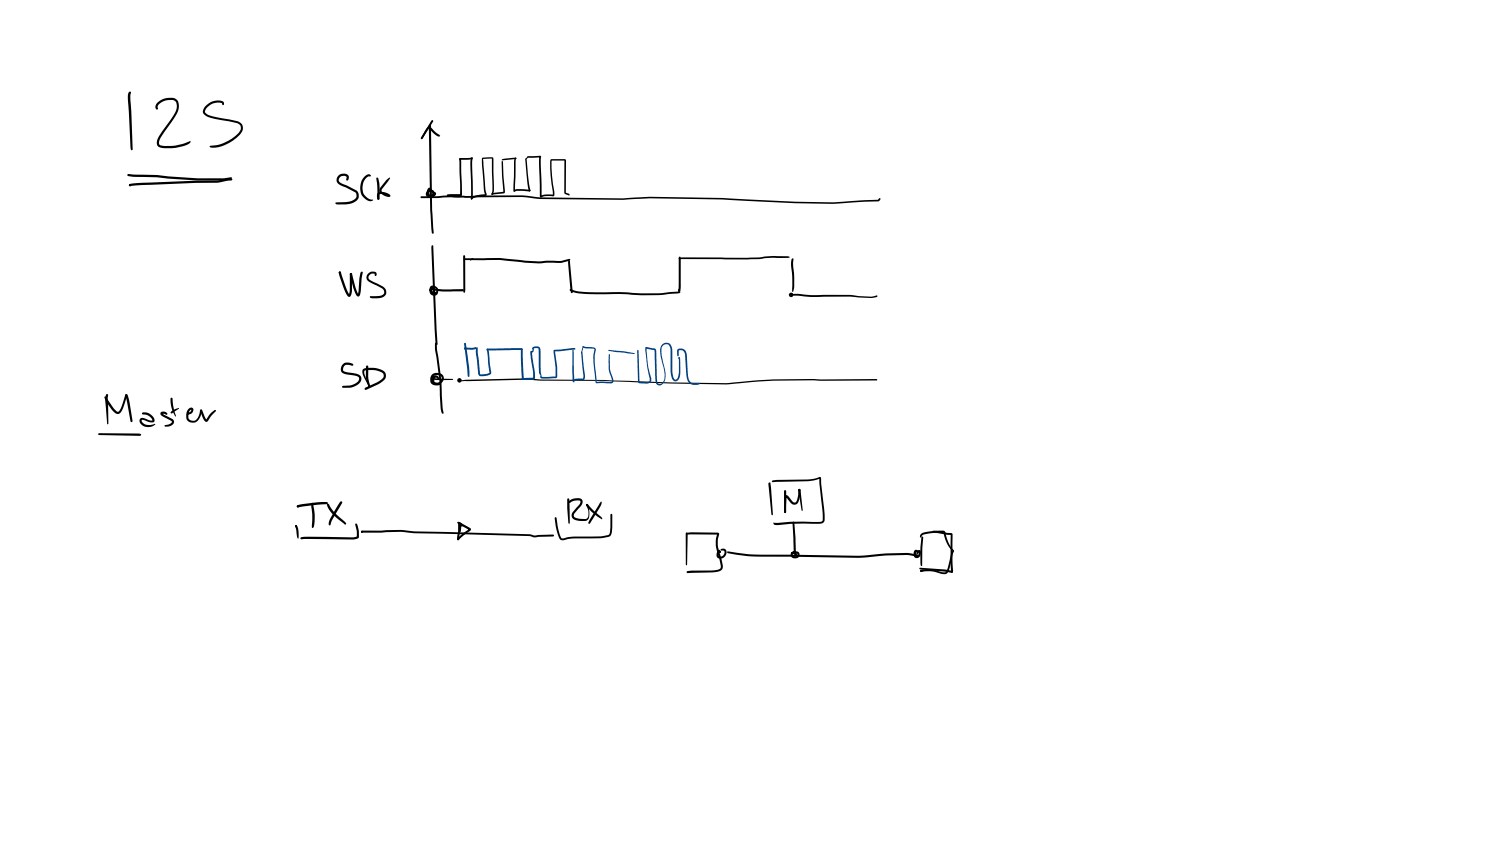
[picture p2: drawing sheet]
<svg xmlns="http://www.w3.org/2000/svg" width="449mm" height="254mm" viewBox="0 0 449 254" stroke-linecap="round" stroke-linejoin="round" font-family="sans-serif">
<g fill="#000">
<path d="M38.7 27.6l.3-.2a.8 .8 0 0 1 .1 1.2l.7 16.2-.3 .3-.4-.8-.7-14.4v-1.4zM47.2 30.8a5 5 0 0 1 5.8-.9 3.8 3.8 0 0 1-.2 4.5l-4.5 6.7a2.3 2.3 0 0 0-.5 2.2l.3 .3a12.3 12.3 0 0 0 8.1-1l.8-.3 .2 .2-.3 .4a13 13 0 0 1-8.9 1.3 1.79 1.79 0 0 1-.6-2.8l3.8-5.5a5.9 5.9 0 0 0 1.8-4.5 1.37 1.37 0 0 0-1.4-1.4 4.6 4.6 0 0 0-4.2 1.6l-.1 1.2a.82 .82 0 0 1-.6-1.3zM61.7 31.8a4.4 4.4 0 0 1 5.4-1.1v.8h-.4l-.1-.5a4 4 0 0 0-5.1 2.7l1.4 .9 4.4 1a10.7 10.7 0 0 1 4.3 .9 2.18 2.18 0 0 1 .6 3.6 10.3 10.3 0 0 1-9.2 4l-.2-.2 .2-.2a11.4 11.4 0 0 0 8.8-4.2 1.55 1.55 0 0 0-.7-2.6l-6.5-1.2a4.4 4.4 0 0 1-3.7-1.8l.1-1.1zM128.7 37.5a.38 .38 0 0 1 .6 .2 .38 .38 0 0 1-.3 .5l-.3-.3zM128.8 37.5l.4 .3-.2 .3-.4-.3zM128.7 37.6l.5-.1 .1 1.5 .3 24 .5 6.8-.3 .3-.3-.3-.1-.8-.4-6zM129.4 36.1h.5v.3l-3.1 5.1-.5 .2v-.4zM38.3 52.3l8.7 .2 3.4 .4 11.6 .6a27.7 27.7 0 0 0 7.3-.4l.3 .3-.2 .3a39 39 0 0 1-9 .4l-10-.5-3.4-.4-7.3-.2-1.2-.2-.3-.3zM38.7 55.3l3.4-.5 23-.7 4-.6 .5 .1 .1 .2-.3 .3-4.3 .7h-6.3l-16.7 .7-3.1 .3-.3-.1zM38.7 55.3h.5l.1 .5-.6-.1zM101.6 52.6a1.81 1.81 0 0 1 3 .6l-.2 .8-.3 .2-.3-.3 .1-.9a1.29 1.29 0 0 0-1.7-.1 1.29 1.29 0 0 0-.2 1.8l5 2.5a2.06 2.06 0 0 1-.4 3.3l-.9 .4a9.8 9.8 0 0 1-4.4 .4l-.7-.3 .2-.3h.5a9.8 9.8 0 0 0 4.2-.4l.7-.4a1.33 1.33 0 0 0 .7-1.8l-.2-.4-3.5-1.7a2.41 2.41 0 0 1-2.2-1.9l.1-.9zM109.3 53l1.1-.7a.56 .56 0 0 1 .8 .6 2.49 2.49 0 0 0-2.4 2.7 3.4 3.4 0 0 0 2.7 4.3l.3-.1a.57 .57 0 0 1-.3 .6 .57 .57 0 0 1-.6-.1 4.5 4.5 0 0 1-1.6-7.3z"/>
<path d="M115.9 54l.9-.8 .2 .2-2.4 3.3-.2 .6 1.1 1 1.2 .4-.1 .1-.2-.1a2.18 2.18 0 0 0-2.7-.3l-.1 .9 .2 .3-.3 .3a1.39 1.39 0 0 1-.3-1.9 1.39 1.39 0 0 1 1.9-.4 1.97 1.97 0 0 1 2 1.2 1.53 1.53 0 0 1-2-.2l-1.1-.9-.2-.9zM112.9 53.3l.6 .2 .3 1.7 .1 4.2-.4 .5-.3-.3zM113.4 59.3l.4 .3-.2 .3-.4-.3zM128.1 38.3a.81 .81 0 0 1 1.3 0l1 1.1 1.5 1.1 .1 .2-.2 .2a5 5 0 0 1-3-2.2h-.2l-.4 .4-1.5 2.5-.4 .1v-.4zM126.2 58.9l9-.3 5.3 .2 16-.2 5.5 .6 24.8 .3 8.1-.5 21.8 .4 4.1 .2a420.3 420.3 0 0 0 29.5 1.1l13-.8 .6-.5 .2 .3-.6 .7-13.5 .7a464.7 464.7 0 0 1-31.2-1.1l-23.9-.5-8.1 .4-24.8-.2-5.5-.6-16.4 .2-4.9-.1-8.8 .2-.2-.1zM128.5 56.4l.5-.1 .5 .4-.4 .4-.3-.1 .2-.1-.2 .9 .2 .7 .5-.1 .2-.6-.3-.2a.7 .7 0 0 0-.7 0 .7 .7 0 0 0-.3 .7l.1 .1a1.32 1.32 0 0 0 1.7-.3l-.6-.4a.73 .73 0 0 1 1.2 .3 .73 .73 0 0 1-.7 1 1.52 1.52 0 0 1-2.4-.7 1.3 1.3 0 0 1 .9-1.6 1.3 1.3 0 0 1 1.6 .8 1.3 1.3 0 0 1-.7 1.7 1.27 1.27 0 0 1-1.3-.5 1.27 1.27 0 0 1-.1-1.4zM137.7 47.6l.5-.1 .1 .8 .2 10.3-.3 .2-3.9 .1-.3-.3 .3-.3 3.9-.1-.2 .2zM137.8 47.5l3.7-.3 .3 .2-.2 .3-.8 .2-2.8 .1-.3-.3zM144.6 47.4l.3 .2 .7 9.1 .4 1.8a1.12 1.12 0 0 1-1.4 .3l-2.8 .7a.32 .32 0 0 1-.2 .3 .32 .32 0 0 1-.4-.2l.1-.2a6.1 6.1 0 0 1 4.3-1.2l-.1 .2-.4-1.6-.5-7.2zM141.5 59.3l.2 .3-.2 .2-.3-.2zM141.3 47.4l.2-.2 .3 .2-.2 2 .2 9-.2 1.4a.6 .6 0 0 1-.3-1l-.2-10.3zM144.6 47.4l2.9-.2 .5 .2 .2 9.7-.2 .8-.4 .5-.2-.2 .3-1.3-.1-9.3-2.9 .1z"/>
<path d="M150.7 48.2l.2 .3 .5 9.2-.3 .3-3.5 .4-.2-.2 .7-.4 3-.3-.5-4.7-.1-4.3zM147.4 58.2l.2-.2 .2 .2-.2 .2zM150.5 47.8l4.1-.5 .3 .2-.2 .2-4.1 .4zM154.5 47.5l.2-.2 .2 .2-.2 .2zM154.5 47.4l.4 .1-.2 .8-.2 9-.3-.2 .8-.4h2.1l1.8 .2 .2 .2-.2 .3-3.7-.2-.9 .4-.3-.2 .2-8.9zM158.2 46.9l3.8-.2 .3 .3-.1 2 .2 9.9-.2-.1a5.5 5.5 0 0 1 3.7-.4l-.7-5.7-.2-4.3a.52 .52 0 0 1 .6-.7h3.8l.3 .3v9.8l1 .3 .2 .3-.3 .3-1.1-.5-.2-.4v-9.7l-3.9 .1 .2 4.4 .7 5.5a.63 .63 0 0 1-.2 .8 .63 .63 0 0 1-.8-.1 5.1 5.1 0 0 0-3.1 .4l-.3-.3-.2-9.9 .1-2.1 .2 .3h-3.6l-.4 .5 .5 5.6 .6 3.8-.3 .3-.2-.2-.4-2-.7-7.3zM129.5 73.6h.1a.61 .61 0 0 1 .4 .9l1.3 28.7-.3 .3-.4-.5-.2-4.1-1-24.3zM139.1 77.5l10.7-.1 11.7 1 2.4-.2 4.2 .1 2.7-.7 .3 .3-.2 .3-2.7 .6h-4.2l-2.5 .2-11.7-1h-10.5zM141.3 77.6l.4-.2 .3 .2-.9 .6-.1-.2zM170.5 78.1h.1a.5 .5 0 0 1 .4 .8l.8 8.7-.3 .3-.3-.2-.1-.6-.7-8.2zM203.7 77.3l1.9-.1 18.6 .1 7.7-.5h4.5l.5 .3-.5 .2h-4.4l-7.8 .5h-20.5l-.2-.2zM237.4 77.7l.3-.3 .3 .3-.1 2a24 24 0 0 1 0 7.8l-.1 .1-.2-.4v-4.3l-.3-3.5z"/>
<path d="M101.7 81.5h.5v.6l-.4-.1zM101.7 81.5h.5l.1 .2 1.6 4.7 1 2h-.3l.3-1.1v-3.3a2.5 2.5 0 0 1 .2-2.1l.4 .1 .1 .2-.2 6a.74 .74 0 0 1-.7 .8 .74 .74 0 0 1-.8-.7l-2-5.3-.3-1.2zM105 81.9h.3l.3 .2 1 4.1 .9 2.1h-.2l.8-6.3 .1-.4 .5-.1-.7 6.8a.66 .66 0 0 1-.7 .6 .66 .66 0 0 1-.6-.7l-.9-2.3zM110.4 82.1a1.65 1.65 0 0 1 2.6-.1l-.1 .6-.2 .2-.3-.7a1.25 1.25 0 0 0-1.4 .2 1.25 1.25 0 0 0-.4 1.3l4.2 2.3a1.77 1.77 0 0 1 1.1 1.9 1.77 1.77 0 0 1-1.6 1.5l-2.7 .2-.7-.4 .3-.3 3.4-.3a1.12 1.12 0 0 0 .7-1 1.12 1.12 0 0 0-.8-1.1l-3.1-1.5a1.83 1.83 0 0 1-1.5-1.6zM129.6 86.6l9.2 .1 .4 .3-.6 .4h-6l-2.8-.3-.3-.3zM129.1 85.9a1.51 1.51 0 0 1 2.3 .8 1.51 1.51 0 0 1-1.5 1.9 1.26 1.26 0 0 1-1.2-1.3 1.26 1.26 0 0 1 1.4-1.2l.3 .5a.36 .36 0 0 1 0 .6 .36 .36 0 0 1-.5-.1l-.2-.4-.2 .5 .3 .7 .6 .2 .4-.4a1.02 1.02 0 0 0-.1-1.1 1.02 1.02 0 0 0-1.1-.4l-.1 .9 1.2 .5a.28 .28 0 0 1 .3 .3 .28 .28 0 0 1-.5 .2l-.5-.1a1.27 1.27 0 0 1-1.1-.8 1.27 1.27 0 0 1 .2-1.3zM139 76.6l.2-.1 .3 .3 .1 10.1-.1 .6-.3 .2-.2-.4zM139.2 87.2l.3 .3-.3 .2-.2-.1zM171.1 86.7l.4 .1-.1 .3h-.4zM171 86.8l1 .2a31.7 31.7 0 0 0 10.3 .6l14.8 .4 6.9-.6a.57 .57 0 0 1-.8 .6l-4.9 .5h-5.3a154.5 154.5 0 0 0-16.8-.3 8.5 8.5 0 0 1-5.3-1.1zM170.9 86.9l.3-.2 .2 .3-.2 .2zM203.7 77l.2-.1 .3 .3v8.9a.8 .8 0 0 1-.7 1.3z"/>
<path d="M203.6 86.9l.4 .2-.2 .3-.4-.3zM203.6 86.6l.4 .5-.3 .4-.3-.4zM237.4 88.2l1.8-.1 4 .4 11.8-.1 6.3 .6 1.7-.4 .2 .2-.2 .3-1.7 .3-6.3-.5-11.9 .2-5.5-.4-.2-.2zM102.9 109.2a2.01 2.01 0 0 1 2.2-.4l.7 .3 .1 .5-2.3-.1a1.11 1.11 0 0 0-.8 1.3 1.11 1.11 0 0 0 1.3 .8l2.6 .4a1.72 1.72 0 0 1 1.7 1.5 1.72 1.72 0 0 1-1.2 1.9l-1.1 .6a6 6 0 0 1-3.2 .3l-.3-.3 .3-.3 2-.1a3.8 3.8 0 0 0 2.7-1.5l.1-.7-.3-.4-2.7-.6a2.33 2.33 0 0 1-2.4-1.1v-1.1zM109.9 109.7h.5l.1 .2v3.4l.5 2.5-.2 .2-.6-.9-.4-1.7zM108.9 110.8l.4-.3a8.7 8.7 0 0 1 5.1 .4 1.83 1.83 0 0 1 .7 3.1l-1.7 1.3-3.6 1.6-.4-.1 .1-.5 4.1-2 1.5-1.3a1.25 1.25 0 0 0-1.2-1.6l-1.8-.4-2.6 .1a.59 .59 0 0 0-.2 1l1.7 3.6-.2 .3-1.7-3a2.31 2.31 0 0 1-.2-2.2zM110.7 115.5l.3 .3-.2 .2-.3-.2zM129.3 113.4l6.7 .4-.2 .1-5 .1-1.4-.2zM130.5 102.9l.5 .2 .1 1.9 1.3 8.9 .4 8.5 .3 1.4-.3 .3-.4-.4-.2-1.2-.4-8.6-1.3-9.1zM129.6 112.3a2.04 2.04 0 0 1 2.2-.5 2.04 2.04 0 0 1 1.3 1.9 1.85 1.85 0 0 1-1.5 1.7 1.85 1.85 0 0 1-2-1.1 1.32 1.32 0 0 1 1.2-1.7l.6 .2 .4 .7-.3 .2-.6-.4-.4 .1-.2 1 .4 .3a1.23 1.23 0 0 0 1.6-.4 1.23 1.23 0 0 0-.3-1.6 1.48 1.48 0 0 0-1.8 0 1.48 1.48 0 0 0-.4 1.7l.6 .5h1.7a.75 .75 0 0 1-1.1 .7h-.5a1.83 1.83 0 0 1-1.5-1.4 1.83 1.83 0 0 1 .6-1.9zM137.7 113.9h.7l-.6 .2zM138.4 114l19.4-.5 4.4 .3 19.1 .1 20.1 .8 16.4 .2 14.2-1.1 30.7-.1 .5 .2-.2 .2-31 .1-14.2 1.1-16.4-.3-20.1-.8h-19.1l-4.3-.3-19.5 .5z"/>
<circle cx="39" cy="55.5" r=".31"/>
<circle cx="158.8" cy="57.1" r=".27"/>
<circle cx="101.9" cy="81.7" r=".33"/>
<circle cx="105.3" cy="82.2" r=".33"/>
</g>
<g fill="#000">
<path d="M237.2 88.2h.4v.3l-.3 .1z" fill-rule="evenodd"/>
<circle cx="237.3" cy="88.4" r=".71"/>
<circle cx="237.4" cy="88.3" r=".24"/>
<circle cx="137.8" cy="114.1" r=".71"/>
</g>
<g fill="#004080">
<path d="M139.3 102.9l.3-.1 .2 .3 .9 7.3a3.6 3.6 0 0 1-.1 2.6l-.3-.2z"/>
<path d="M139.3 104.3h.3l.1 .4h-.4z"/>
<path d="M139.3 104.3l.5 .2-.1 .2-.5-.2z"/>
<path d="M139.3 104.3h2.7a.66 .66 0 0 1 1 .1l-.4 .3-1.1 .2-2-.1z"/>
<path d="M142.8 104.4l.3-.3 .2 .3 .7 7.8h1.7l1.1-.4-.8-7 .2-.3 .3 .2 .2 .9 .5 5.2a1.22 1.22 0 0 1 0 1.3 1.22 1.22 0 0 1-1.2 .6 2.19 2.19 0 0 1-2.4-.2l-.8-6.4z"/>
<path d="M146 104.6l10.2-.2a.28 .28 0 0 1 .5 .1 .28 .28 0 0 1-.4 .4l.1 .1-10 .1-.4-.1z"/>
<path d="M156.3 104.5h.4l.1 .4 .3 8.7-.3 .3-.3-.3-.1-2.5z"/>
<path d="M159.8 104.2l.5-.3h1l.8 .7 .1 7 .3 1.5 4.1-.2a19.2 19.2 0 0 0-.5-7.2v-.5l.2-.2 .2 .4a28.8 28.8 0 0 1 .6 7.5l-.4 .5-3.7 .1a.76 .76 0 0 1-.9-.2 .76 .76 0 0 1 0-.9l-.4-.8-.2-6.9-.2-.3-1.2 .2-.1-.2 .1 .9-.6 .4 .1-.1 .8 5.9v2.1l-.5 .3-3.3-.1v-.4l.2-.1h3.2l-.1 .1v-1.8l-.8-5.8a.52 .52 0 0 1 .6-.6z"/>
<path d="M166.1 105.1l.2-.2 .2 .3-.2 .2z"/>
<path d="M166.1 105l5.8-.6 .5-.1 .2 .3-.2 .2-4.4 .5-1.7 .1z"/>
<path d="M171.9 104.7l.2 .2 .2 9.5-.2 .3-.3-.4-.1-2.5v-6.9z"/>
<path d="M174.8 103.9l.3 .1-.4 1.5 .7 8-.6 .6h-2.6a1.05 1.05 0 0 1 1.5-.6h1.1l.2-.3-.7-7.6z"/>
<path d="M174.8 103.9l3.4 .3 .5 .4-.1 .6a28.6 28.6 0 0 0 .4 9.3h4.4l.2-.4-.3-1a11.3 11.3 0 0 1-.7-6.8l.2-.2 .1 .4a11.2 11.2 0 0 0 1 6.9l.1 .6a.74 .74 0 0 1-.9 1l-4.1-.1-.4-.3a30.4 30.4 0 0 1-.3-9.6v-.3l-.4-.1-2.5-.2-.5-.2z"/>
<path d="M182.4 105.1l.2-.2 4.8 .5 3 .6-.3 .2-5.3-.6z"/>
<path d="M191.3 104.9l.2 .2 .3 9.4h2.5l.5-.2 .1-.6-.7-3.3-.7-6.1 .5-.2 1.8 .3a.82 .82 0 0 1 1 .9l.3 8.5 .1 .9 .4 .4a1.46 1.46 0 0 0 1.7-1.7l-.1-2.2-1.1-4.4a3.3 3.3 0 0 1 .9-3.8 1.82 1.82 0 0 1 2 .2 1.82 1.82 0 0 1 .7 1.9v6.3l.3 1.7 .5 .8 .5-.2 .5-.9 .1-1.4v-4.1l.2 .1-.1 .1a.26 .26 0 0 1-.2-.4 .26 .26 0 0 1 .4-.1 .26 .26 0 0 1 .1 .4l-.1 5.5a1.4 1.4 0 0 1-1.5 1.4l-.7-.5-.4-1.5-.2-7.6-.6-1.3a1.49 1.49 0 0 0-2.1 1.6l.5 3.8a7.8 7.8 0 0 1 .4 5.6 1.36 1.36 0 0 1-1.1 1.2 1.36 1.36 0 0 1-1.4-.6l-.3-1.8-.2-8.1-2.4-.6 .1-.1 .4 5.3 .8 3.3a1.29 1.29 0 0 1 .1 1.4 1.29 1.29 0 0 1-1.3 .6h-2a.67 .67 0 0 1-.6-1l-.3-8.9z"/>
<path d="M203.3 104.8l.9-.3a1.84 1.84 0 0 1 1.8 2.2l.4 6.1a1.93 1.93 0 0 0 1.8 2.1l1.5-.1 .3 .2-.6 .4h-1.2a2.46 2.46 0 0 1-2.3-2.6l-.5-6.9-.6-.8h-1.1l-.1 1.6-.2 .2-.3-.2z"/>
</g>
<g fill="#000">
<path d="M31.4 119h.5l2.2 3.4 1.3 1.1 .9-1.2 1.2-3.9 .3-.2 .3 .1 .1 .2-1.1 3.3a2.63 2.63 0 0 1-1.7 2.4 2.55 2.55 0 0 1-2.1-1.6l-1.6-2.5-.4-.9zM31.9 118.2h.4l.1 .3-.1 1.1 .2 7.5-.2 .2-.2-.2-.5-6.7v-1.3zM37.6 118.3a.69 .69 0 0 1 .8 .2 .69 .69 0 0 1 .1 .7l1.3 7-.4 .4-.3-.3zM51.2 119.3l.3-.1 .3 .4 .2 2.1 .8 3-.1 .2-1.3-2.8zM29.5 130h12.5l-.1 .2 .2-.1 .2 .2-.3 .4-12.3-.2zM42.7 123.8l.8-.1a2.56 2.56 0 0 1 2.7 2.8l-1 .2-2.3-.8-.4 .2a1.37 1.37 0 0 0 1.3 1.3l1.1 .1 1.6-.4 .1 .1a2.89 2.89 0 0 1-4.7-.7 .96 .96 0 0 1 .4-1.1 .96 .96 0 0 1 1.1 .1l1.5 .6h.8a2.66 2.66 0 0 0-2.2-1.8l-.8-.1zM48.3 123.6l.3-.1a1.12 1.12 0 0 1 1.5 .8l-1.4-.2 3 1.6a1.13 1.13 0 0 1 .5 1.2 1.13 1.13 0 0 1-1 .8l-1.5 .2-.4-.2 1-.3a1.22 1.22 0 0 0 1.3-.9l-.2-.3-2-1a1.23 1.23 0 0 1-1.2-1.4zM51.3 123.5a3.5 3.5 0 0 1 2.4-1l-2.1 1.5-.4-.1zM56.5 122.6a.83 .83 0 0 1 1.3-.2 .83 .83 0 0 1-.1 1.3l-.7 .5h-.7l.1-.5 .8-.3 .1-.5a2.3 2.3 0 0 0-.7 2.7l.6 .5a1.73 1.73 0 0 0 2.5-1.5l.3-1.6 .3-.2 .3 .4a3.7 3.7 0 0 1-2.5 3.5 1.99 1.99 0 0 1-1.9-.7 1.99 1.99 0 0 1-.3-2zM60.1 122.9h.4v.5h-.4zM60.1 122.9l.5 .1 1.3 2.9a6.2 6.2 0 0 1 2.6-3l.3 .2-.1 .3-1.3 1.2-1.1 1.7-.4 .2-.9-.8-1-2.6zM88.5 157.7l.5-.2v.6l-.5-.1z"/>
<path d="M88.6 157.5h.4v.4h-.4zM88.6 157.5l.5 .1 .3 1.1 .2 2.3-.2 .6-.3-.6zM89.1 151.6l6.5-1h2.4l.3 .3-.3 .3-8.7 1-.3-.4zM89.1 151.6h.6l-.1 .5h-.4zM93.5 150.8h.4l.1 .2 .4 3.3-.2 3.3-.4 .8-.3-.3 .2-3.5-.3-2.7zM97.8 150.7l.5 .1-.1 .3-.5-.2zM97.7 150.7l.4-.1 .1 .4-.6-.1zM102 150.5l.6-.1 .1 .4-3.1 5.2-.4 1.3a.36 .36 0 0 1-.5 .1 .36 .36 0 0 1-.1-.6l.5-1.4zM98.1 151.1l.6 .1a15.2 15.2 0 0 0 5 5.5l.1 .4-.2 .2a14.2 14.2 0 0 1-5.5-5.8zM108.3 159.3l.5-.1v.4l-.5 .1zM108.5 159.2l11.6-.3 4.2 .5 34.5 .8 1.5 .4 5.6-.3 .3 .3-.3 .3-4.5 .1a3.5 3.5 0 0 1-2.6-.2l-34.5-.9-4.1-.4-11.6 .2-.3-.3zM108.3 159.2h.5v.5h-.4z"/>
<path d="M137.2 156.6h.7l3.1 1.8 .3 .3-.3 .5-3 2.3a.5 .5 0 0 1-.4 .4 .5 .5 0 0 1-.5-.2l1.8-1.8 1.8-1.2v.2l-3.3-1.8zM137.9 156.9l.2-.1 .3 .3-.2 2.2-.3 .3-.3-.3zM137.5 156.7l.3-.1 .3 .3v2.6a.38 .38 0 0 1-.5 0 .38 .38 0 0 1-.1-.4zM138 156.9l.5 .1 .2 .8-.1 .2-.6-.7zM166.5 155.2l.3-.1 .1 .2 .4 2.5a8.1 8.1 0 0 0 1.1 3.6l3.6-.5h8.1l2.5-.5 .4-1 .1-5 .3-.3 .3 .3v3.7l-.2 1.7-.4 .9a4.7 4.7 0 0 1-2.9 .7l-8.2 .1-2.5 .4a1.31 1.31 0 0 1-2-1l-.8-3.1zM170.6 150.3a2.92 2.92 0 0 1 4.1-.3 2 2 0 0 1-.8 2.1l-1.7 1.9-.1 .7a1.21 1.21 0 0 0 1.4 .8l2.3 .1 .7-.8a4.8 4.8 0 0 0-.7-3.3l.3-.4 .5 .9a4.4 4.4 0 0 1-.2 3.8l-.2 .2a5.3 5.3 0 0 1-4.4-.5l-.1-.1a1.49 1.49 0 0 1 0-1.8l1.8-1.9a1.09 1.09 0 0 0 .5-1.5l-.2-.1a3.9 3.9 0 0 0-3 .8l-.3-.3zM170.2 149.5l.3-.1 .3 .4 .1 7.1-.2 .2-.2-.2-.4-4.6zM175.8 151.3l.5-.1v.3l-.4 .1zM175.9 151.2h.4l1.6 1.8 2.4 2a.4 .4 0 0 1 .3 .3 .4 .4 0 0 1-.1 .4l-.5-.3a12.6 12.6 0 0 1-4.1-3.8zM180.2 150.4h.1a.64 .64 0 0 1 0 1.1l-3.3 5.5h-.5v-.3l.4-.9zM206.1 159.8l1.4-.2 7.8 .1 .3 .2 .1 .6a9.3 9.3 0 0 0 .6 6.8l.5 2.3a1.68 1.68 0 0 1-1.9 1.9l-8.7 .4-.3-.3 .3-.3 1.2-.2h5.5a3.8 3.8 0 0 0 3.2-.7l.1-.7-.5-2.2a9.9 9.9 0 0 1-.6-7.3l.2 .1h-9zM205.8 159.7h.4l.1 .2-.2 9.4-.2 .3-.2-.3z"/>
<path d="M230.7 144.7l.5 .2-.2 .3 .1-.1 .7 9.2-.2 .2-.2-.2-.9-8.9zM231.7 144.1l10.6-.3 3.8-.7 1.2 10.9v2.2a1.26 1.26 0 0 1-1.2 .8l-2.3 .1a64.7 64.7 0 0 0-11 .4l-.5-.2a.3 .3 0 0 1-.4-.3 .3 .3 0 0 1 .5-.2l4.6-.3h9.2l.6-.5v-2l-1-8.8-.1-1.8 .2 .1-3.6 .8-10.5 .3-.3-.3zM235.6 148.6h.7l1.4 1.7 .6 .4a.83 .83 0 0 0 .8-.9l.4-2.9 .3-.3 .3 .4a4.9 4.9 0 0 1-1.2 4.2 1.42 1.42 0 0 1-1.8-.4l-1.3-1.7 .2-.1-.2 4.6-.3 .3-.2-.1v-4.5zM235.3 147.1h.4l.1 .2v6.3l-.3 .3-.3-.3zM237.8 156.5l.3-.1 .2 .3 .4 8.5 .3 1.1-.3 .3-.4-.2-.2-1.2zM239.5 146.7l.3-.1 .3 .3 .7 6.1-.2 .2zM90.2 161.2l1.8-.2 13.8 .2 1.3-.3-.1 .1v-1.8l-.5-2 .3-.3 .5 .7 .3 1.5 .1 1.7a1.03 1.03 0 0 1-1.4 .9h-15.9l-.2-.1zM137.6 156.6h.4a2.72 2.72 0 0 1 .1 2.4l-.5 2.9a.55 .55 0 0 1-.6-.3 .55 .55 0 0 1 .1-.6l.4-2.4zM215.3 165.2l.5-.1a.37 .37 0 0 1 .4 .3 .37 .37 0 0 1-.3 .4l-.3-.1v.6l.3 .6a1.12 1.12 0 0 0 1.2-.5 1.12 1.12 0 0 0-.1-1.3h-.8a.89 .89 0 0 1 .7-.6 .89 .89 0 0 1 .9 .4 1.71 1.71 0 0 1-.5 2.2 1.71 1.71 0 0 1-2.3-.2v-1zM215.4 164.9l.2-.1 .6 .5-.2 .5-.5-.3zM218.1 165.4l8.3 .9 31 .4 8.4-.7 6.3-.2 2.5 .4 1 .6-.3 .2-3.2-.6-6.3 .2-8.5 .7-30-.4-6.4-.6-2.6-.4zM237.4 165.6l.4-.2a.9 .9 0 0 1 1.2 .8l-.3 .4-.5-.5h-.3v.4l.3 .3 .8-.1 .2-.6-1.1-.2-.5 .2-.2-.2 .6-.6 1.1 .1a1.15 1.15 0 0 1 .6 1.6 1.15 1.15 0 0 1-1.7 .4 1.09 1.09 0 0 1-.6-1.8z"/>
<path d="M238.5 166.1h.4l-.1 .5h-.4zM274.3 165.1l.2-.2a.37 .37 0 0 1 .5 0 .37 .37 0 0 1-.1 .6h-.1l-.1 .7 .3 .5 .4-.2 .3-.9-.6 .9a.91 .91 0 0 1 0-1.3 .61 .61 0 0 1 .8-.2 .61 .61 0 0 1 .3 .7l-.4 1.3a1.09 1.09 0 0 1-1.5 .1 1.09 1.09 0 0 1-.2-1.4zM276.3 160.1a15.1 15.1 0 0 1 7.1-.8l.4 1.4a10.5 10.5 0 0 0 2.4 4.6l-.4 .9-.9 4a2.14 2.14 0 0 1-1.2 1.9h-1.1a10.2 10.2 0 0 0-6.3-.6l-.3-.3 .3-.2a10.4 10.4 0 0 1 6.4 .6h.8l.5-.5 1.3-5 .5-.8a8.4 8.4 0 0 1-2.5-4.4l-.4-1.2a12.3 12.3 0 0 0-6.3 .9l-.4 .7-.2-.6zM275.8 170.3l7.7 .5 2 .4 .3 .3-.3 .3-2.1-.4-7.4-.6zM276.1 171l.4 .1v.3l-.5-.1zM276.1 171l.7-.3 .2 .2-.7 .6-.3-.3zM276.5 161l.4 .2-.2 3-.1 5.4-.2 .2-.3-.9v-3.4zM279.8 159.2h1.2l4.7 .9 .2 11a.37 .37 0 0 1-.2 .6 .37 .37 0 0 1-.5-.2v-11.2v.1l-5.2-.7-.3-.3z"/>
<circle cx="137.8" cy="156.9" r=".3"/>
<circle cx="138.2" cy="157.1" r=".28"/>
<circle cx="239.8" cy="146.9" r=".32"/>
<circle cx="137.4" cy="161.7" r=".31"/>
<circle cx="215.9" cy="165.5" r=".31"/>
</g>
</svg>
